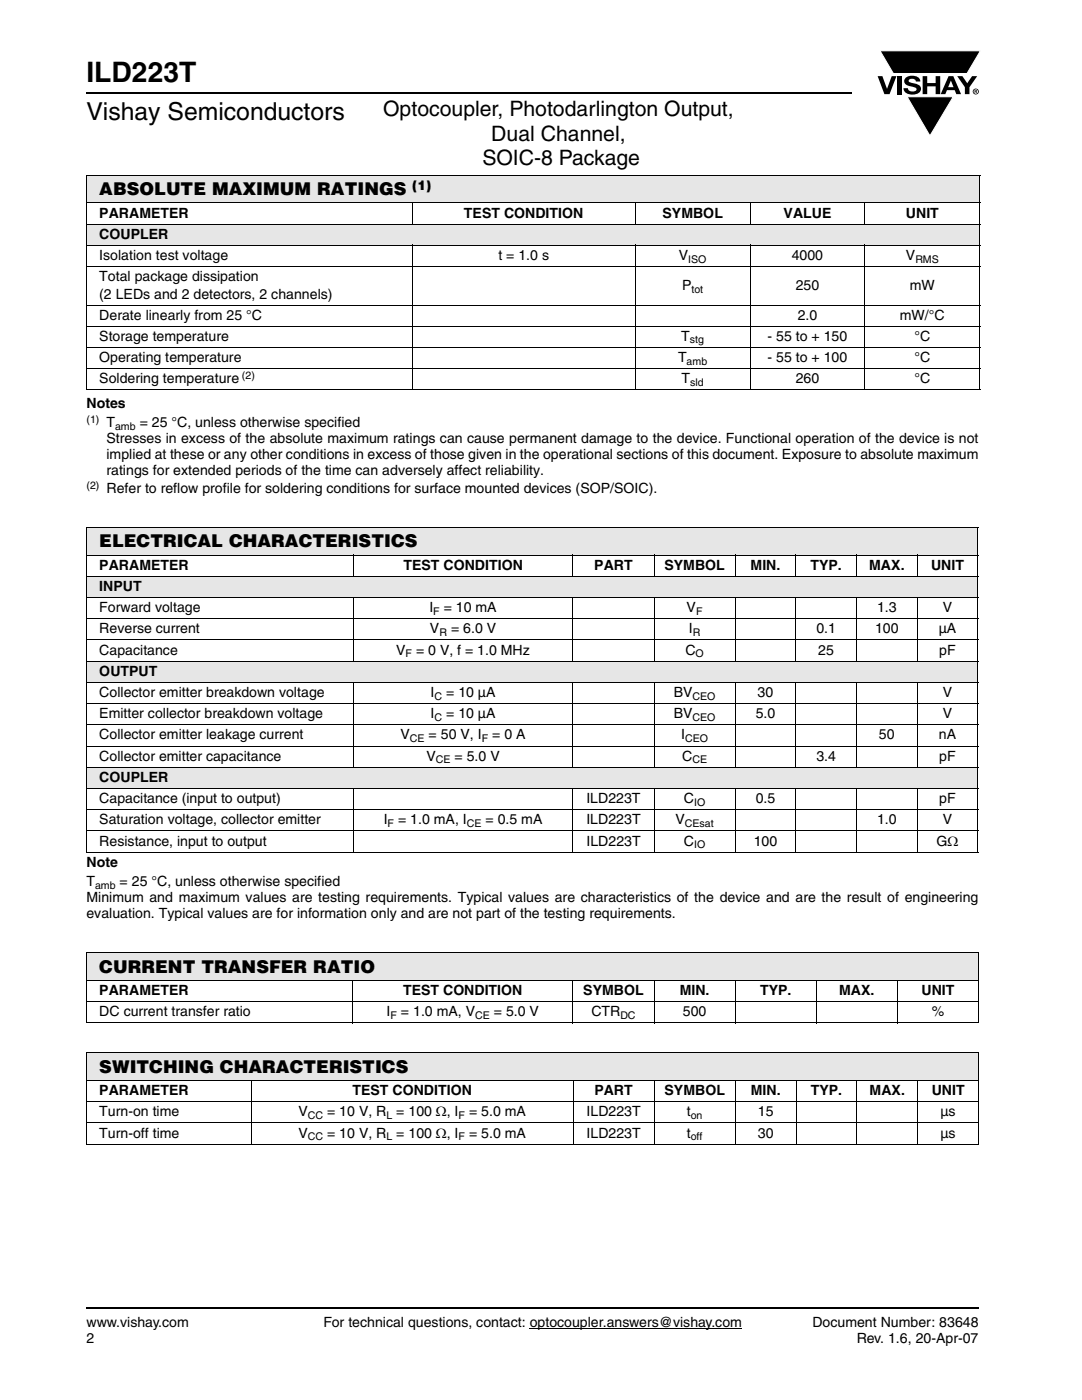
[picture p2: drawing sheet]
<svg xmlns="http://www.w3.org/2000/svg" width="216mm" height="279mm" viewBox="0 0 216 279" stroke-linecap="round" stroke-linejoin="round" font-family="sans-serif">
<defs><g id="words">
<text font-size="5.6" x="17.3" y="16.4">ILD223T</text>
<text font-size="4.9" x="17.3" y="24">Vishay Semiconductors</text>
<g font-size="4.2">
<text x="76.5" y="23.1">Optocoupler, Photodarlington Output,</text>
<text x="98" y="28.1">Dual Channel,</text>
<text x="96.2" y="33">SOIC-8 Package</text>
</g>
<g font-size="3.5">
<text x="19.8" y="38.9">ABSOLUTE MAXIMUM RATINGS</text>
<text x="19.8" y="109.2">ELECTRICAL CHARACTERISTICS</text>
<text x="19.8" y="194.1">CURRENT TRANSFER RATIO</text>
<text x="19.8" y="214.1">SWITCHING CHARACTERISTICS</text>
</g>
<g font-size="2.8">
<text x="19.8" y="47.7">COUPLER</text>
<text x="19.8" y="43.4">PARAMETER</text>
<text x="92.6" y="43.4">TEST CONDITION</text>
<text x="132.2" y="43.4">SYMBOL</text>
<text x="156.4" y="43.4">VALUE</text>
<text x="180.8" y="43.4">UNIT</text>
<text x="19.8" y="51.9">Isolation test voltage</text>
<text x="99.4" y="51.9">t = 1.0 s</text>
<text x="135.4" y="51.9">V</text>
<text x="158" y="51.9">4000</text>
<text x="180.8" y="51.9">V</text>
<text x="19.8" y="56.1">Total package dissipation</text>
<text x="19.8" y="59.7">(2 LEDs and 2 detectors, 2 channels)</text>
<text x="136.1" y="57.9">P</text>
<text x="158.8" y="57.9">250</text>
<text x="181.5" y="57.9">mW</text>
<text x="19.8" y="63.9">Derate linearly from 25 °C</text>
<text x="159.2" y="63.9">2.0</text>
<text x="179.6" y="63.9">mW/°C</text>
<text x="19.8" y="68">Storage temperature</text>
<text x="135.9" y="68">T</text>
<text x="153.2" y="68">- 55 to + 150</text>
<text x="182.5" y="68">°C</text>
<text x="19.8" y="72.2">Operating temperature</text>
<text x="19.8" y="76.5">Soldering temperature</text>
<text x="135.3" y="72.2">T</text>
<text x="136" y="76.5">T</text>
<text x="153.2" y="72.2">- 55 to + 100</text>
<text x="158.8" y="76.5">260</text>
<text x="182.5" y="72.2">°C</text>
<text x="182.5" y="76.5">°C</text>
<text x="17.3" y="81.4">Notes</text>
<text x="21.3" y="88.5">Stresses in excess of the absolute maximum ratings can cause permanent damage to the device. Functional operation of the device is not</text>
<text x="21.3" y="85.3">T</text>
<text x="27.9" y="85.3">= 25 °C, unless otherwise specified</text>
<text x="21.3" y="91.6">implied at these or any other conditions in excess of those given in the operational sections of this document. Exposure to absolute maximum</text>
<text x="21.3" y="94.8">ratings for extended periods of the time can adversely affect reliability.</text>
<text x="21.3" y="98.3">Refer to reflow profile for soldering conditions for surface mounted devices (SOP/SOIC).</text>
<text x="19.8" y="113.7">PARAMETER</text>
<text x="80.5" y="113.7">TEST CONDITION</text>
<text x="118.6" y="113.7">PART</text>
<text x="132.6" y="113.7">SYMBOL</text>
<text x="149.8" y="113.7">MIN.</text>
<text x="161.7" y="113.7">TYP.</text>
<text x="173.4" y="113.7">MAX.</text>
<text x="185.8" y="113.7">UNIT</text>
<text x="19.8" y="117.9">INPUT</text>
<text x="19.8" y="122.2">Forward voltage</text>
<text x="85.7" y="122.2">I</text>
<text x="88.5" y="122.2">= 10 mA</text>
<text x="137" y="122.2">V</text>
<text x="175" y="122.2">1.3</text>
<text x="188.1" y="122.2">V</text>
<text x="19.8" y="130.6">Capacitance</text>
<text x="19.8" y="126.4">Reverse current</text>
<text x="79.1" y="130.6">V</text>
<text x="83" y="130.6">= 0 V, f = 1.0 MHz</text>
<text x="85.8" y="126.4">V</text>
<text x="90" y="126.4">= 6.0 V</text>
<text x="136.8" y="130.6">C</text>
<text x="137.4" y="126.4">I</text>
<text x="162.9" y="126.4">0.1</text>
<text x="163.3" y="130.6">25</text>
<text x="174.6" y="126.4">100</text>
<text x="187.3" y="126.4">µA</text>
<text x="187.4" y="130.6">pF</text>
<text x="19.8" y="134.9">OUTPUT</text>
<text x="19.8" y="143.3">Emitter collector breakdown voltage</text>
<text x="19.8" y="139.1">Collector emitter breakdown voltage</text>
<text x="85.9" y="139.1">I</text>
<text x="85.9" y="143.3">I</text>
<text x="89" y="139.1">= 10 µA</text>
<text x="89" y="143.3">= 10 µA</text>
<text x="134.4" y="139.1">BV</text>
<text x="134.4" y="143.3">BV</text>
<text x="150.8" y="143.3">5.0</text>
<text x="151.2" y="139.1">30</text>
<text x="188.1" y="139.1">V</text>
<text x="188.1" y="143.3">V</text>
<text x="19.8" y="147.6">Collector emitter leakage current</text>
<text x="79.9" y="147.6">V</text>
<text x="85.5" y="147.6">= 50 V, I</text>
<text x="98.2" y="147.6">= 0 A</text>
<text x="135.9" y="147.6">I</text>
<text x="175.4" y="147.6">50</text>
<text x="187.3" y="147.6">nA</text>
<text x="19.8" y="151.8">Collector emitter capacitance</text>
<text x="85.1" y="151.8">V</text>
<text x="90.7" y="151.8">= 5.0 V</text>
<text x="136.1" y="151.8">C</text>
<text x="162.9" y="151.8">3.4</text>
<text x="187.4" y="151.8">pF</text>
<text x="19.8" y="156.1">COUPLER</text>
<text x="19.8" y="160.3">Capacitance (input to output)</text>
<text x="117" y="160.3">ILD223T</text>
<text x="136.5" y="160.3">C</text>
<text x="150.8" y="160.3">0.5</text>
<text x="187.4" y="160.3">pF</text>
<text x="19.8" y="164.5">Saturation voltage, collector emitter</text>
<text x="76.6" y="164.5">I</text>
<text x="79.4" y="164.5">= 1.0 mA, I</text>
<text x="96.9" y="164.5">= 0.5 mA</text>
<text x="117" y="164.5">ILD223T</text>
<text x="134.8" y="164.5">V</text>
<text x="175" y="164.5">1.0</text>
<text x="188.1" y="164.5">V</text>
<text x="17.3" y="173">Note</text>
<text x="19.8" y="168.8">Resistance, input to output</text>
<text x="117" y="168.8">ILD223T</text>
<text x="136.5" y="168.8">C</text>
<text x="150.4" y="168.8">100</text>
<text x="186.9" y="168.8">GΩ</text>
<text x="17.3" y="176.9">T</text>
<text x="23.9" y="176.9">= 25 °C, unless otherwise specified</text>
<text x="17.3" y="183.2">evaluation. Typical values are for information only and are not part of the testing requirements.</text>
<text x="17.3" y="180">Minimum and maximum values are testing requirements. Typical values are characteristics of the device and are the result of engineering</text>
<text x="19.8" y="202.8">DC current transfer ratio</text>
<text x="19.8" y="198.6">PARAMETER</text>
<text x="77.1" y="202.8">I</text>
<text x="80" y="202.8">= 1.0 mA, V</text>
<text x="80.4" y="198.6">TEST CONDITION</text>
<text x="98.6" y="202.8">= 5.0 V</text>
<text x="116.4" y="198.6">SYMBOL</text>
<text x="118" y="202.8">CTR</text>
<text x="135.6" y="198.6">MIN.</text>
<text x="136.2" y="202.8">500</text>
<text x="151.7" y="198.6">TYP.</text>
<text x="167.4" y="198.6">MAX.</text>
<text x="183.9" y="198.6">UNIT</text>
<text x="185.9" y="202.8">%</text>
<text x="19.8" y="218.6">PARAMETER</text>
<text x="70.3" y="218.6">TEST CONDITION</text>
<text x="118.6" y="218.6">PART</text>
<text x="132.6" y="218.6">SYMBOL</text>
<text x="149.8" y="218.6">MIN.</text>
<text x="161.8" y="218.6">TYP.</text>
<text x="173.5" y="218.6">MAX.</text>
<text x="185.9" y="218.6">UNIT</text>
<text x="19.8" y="227">Turn-off time</text>
<text x="19.8" y="222.8">Turn-on time</text>
<text x="59.6" y="222.8">V</text>
<text x="59.6" y="227">V</text>
<text x="65.3" y="222.8">= 10 V, R = 100 Ω, I</text>
<text x="65.3" y="227">= 10 V, R = 100 Ω, I</text>
<text x="93.6" y="222.8">= 5.0 mA</text>
<text x="93.6" y="227">= 5.0 mA</text>
<text x="117" y="222.8">ILD223T</text>
<text x="117" y="227">ILD223T</text>
<text x="137.1" y="222.8">t</text>
<text x="137.1" y="227">t</text>
<text x="151.2" y="222.8">15</text>
<text x="151.2" y="227">30</text>
<text x="187.7" y="222.8">µs</text>
<text x="187.7" y="227">µs</text>
<text x="17.3" y="264.9">www.vishay.com</text>
<text x="17.3" y="268.1">2</text>
<text x="64.6" y="264.9">For technical questions, contact: optocoupler.answers@vishay.com</text>
<text x="162.1" y="264.9">Document Number: 83648</text>
<text x="170.9" y="268.1">Rev. 1.6, 20-Apr-07</text>
</g>
<text font-size="2.6" x="82.3" y="37.9">(1)</text>
<g font-size="2.1">
<text x="137.3" y="52.4">ISO</text>
<text x="182.6" y="52.4">RMS</text>
<text x="138" y="58.4">tot</text>
<text x="137.7" y="68.5">stg</text>
<text x="48.3" y="75.6">(2)</text>
<text x="137" y="72.7">amb</text>
<text x="137.7" y="77">sld</text>
<text x="17.3" y="84.4">(1)</text>
<text x="23" y="85.8">amb</text>
<text x="17.3" y="97.5">(2)</text>
<text x="86.5" y="122.7">F</text>
<text x="138.9" y="122.7">F</text>
<text x="80.9" y="131.1">F</text>
<text x="87.7" y="126.9">R</text>
<text x="138.2" y="126.9">R</text>
<text x="138.8" y="131.1">O</text>
<text x="86.7" y="139.6">C</text>
<text x="86.7" y="143.8">C</text>
<text x="138.2" y="139.6">CEO</text>
<text x="138.2" y="143.8">CEO</text>
<text x="81.8" y="148.1">CE</text>
<text x="96.1" y="148.1">F</text>
<text x="136.7" y="148.1">CEO</text>
<text x="87" y="152.3">CE</text>
<text x="138.2" y="152.3">CE</text>
<text x="138.5" y="160.8">IO</text>
<text x="77.3" y="165">F</text>
<text x="93.2" y="165">CE</text>
<text x="136.7" y="165">CEsat</text>
<text x="138.5" y="169.3">IO</text>
<text x="19" y="177.4">amb</text>
<text x="77.9" y="203.3">F</text>
<text x="94.8" y="203.3">CE</text>
<text x="123.8" y="203.3">DC</text>
<text x="61.4" y="223.3">CC</text>
<text x="61.4" y="227.5">CC</text>
<text x="77.1" y="223.3">L</text>
<text x="77.1" y="227.5">L</text>
<text x="91.5" y="223.3">F</text>
<text x="91.5" y="227.5">F</text>
<text x="137.8" y="223.3">on</text>
<text x="137.8" y="227.5">off</text>
</g>
</g></defs>
<path d="M105.7 265.1h42.4" fill="none" stroke="#000" stroke-width=".2"/>
<path d="M17.3 261h178" fill="none" stroke="#000" stroke-width=".36"/>
<path d="M175.1 10.1h20.7v17.2h-20.7z" fill="#fff"/>
<g fill="#000">
<path d="M175.1 15.2h1l.9 2.5 .9-2.5h1l-1.4 3.6h-1zM175.6 10.1h20l-2.7 4.6h-14.6zM179 15.2h.9v3.6h-.9zM180.8 15.5a2.1 2.1 0 0 1 2.7 .3l.1 .5h-.8a.79 .79 0 0 0-.7-.6 .79 .79 0 0 0-.8 .4l.2 .3 1 .3a1.08 1.08 0 0 1 1.3 1 1.08 1.08 0 0 1-1.1 1.1 1.73 1.73 0 0 1-2.4-1.2h.9a.96 .96 0 0 0 .8 .7 .96 .96 0 0 0 .9-.5 1.31 1.31 0 0 0-1.2-.6 1.03 1.03 0 0 1-1.1-.5 1.03 1.03 0 0 1 .2-1.2zM184.1 15.2h.9v1.4h1.7v-1.4h.9v3.6h-.9v-1.6h-1.7v1.6h-.9zM181 19.3h9.2l-4.6 7.8zM191 15.2h1l1 1.4 1-1.4h1l-1.6 2.2v1.4h-.9v-1.4z"/>
<path d="M189.7 16.1l-.5 1.3h1.1zM189.3 15.2h.9l1.6 3.6h-1l-.3-.8h-1.5l-.4 .8h-.9z"/>
<path d="M194.6 18v.2h.2v-.1zM194.5 17.9l.4 .1 .1 .1-.2 .2 .2 .3-.3-.3-.1 .3h-.1zM194.2 18.3a.5 .5 0 0 0 1 0 .5 .5 0 0 0-1 0zM194.1 18.3a.6 .6 0 0 1 1.2 0 .6 .6 0 0 1-1.2 0z"/>
</g>
<path d="M175.6 10.1h20l-2.7 4.6h-14.6zM181 19.3h9.2l-4.6 7.8z" fill="none" stroke="#fff" stroke-width=".2"/>
<path d="M17.3 18.6h152.7" fill="none" stroke="#000" stroke-width=".36"/>
<g fill="#e6e6e6">
<path d="M17.3 44.7h178.2v4.3h-178.2z"/>
<path d="M17.3 35h178.2v5.5h-178.2z"/>
</g>
<g fill="#fff">
<path d="M17.3 40.5h64.9v4.2h-64.9z"/>
<path d="M82.2 40.5h44.5v4.2h-44.5z"/>
<path d="M126.7 40.5h23v4.2h-23z"/>
<path d="M149.7 40.5h22.9v4.2h-22.9z"/>
<path d="M172.6 40.5h22.9v4.2h-22.9z"/>
</g>
<g fill="none" stroke="#000" stroke-width=".2">
<path d="M17.2 35h178.4M17.3 35.1v42.6M195.5 35.1v42.6M17.2 40.5h178.4M17.2 44.7h178.4M17.2 49h178.4M17.2 53.2h178.4M82.2 40.4v4.4M82.2 48.9v29M126.7 40.4v4.4M126.7 48.9v29M149.7 40.4v4.4"/>
<path d="M149.7 48.9v29M172.6 40.4v4.4M172.6 48.9v29M17.2 61h178.4M17.2 65.1h178.4M17.2 69.3h178.4M17.2 73.5h178.4M17.2 77.8h178.4"/>
</g>
<path d="M17.3 105.3h177.8v5.5h-177.8z" fill="#e6e6e6"/>
<g fill="#fff">
<path d="M17.3 110.8h53.2v4.2h-53.2z"/>
<path d="M70.5 110.8h43.8v4.2h-43.8z"/>
<path d="M114.3 110.8h16.2v4.2h-16.2z"/>
<path d="M130.5 110.8h16.2v4.2h-16.2z"/>
<path d="M146.7 110.8h12.1v4.2h-12.1z"/>
<path d="M158.8 110.8h12.1v4.2h-12.1z"/>
<path d="M170.9 110.8h12.1v4.2h-12.1z"/>
<path d="M183 110.8h12.1v4.2h-12.1z"/>
</g>
<g fill="#e6e6e6">
<path d="M17.3 115h177.8v4.3h-177.8z"/>
<path d="M17.3 132h177.8v4.2h-177.8z"/>
<path d="M17.3 153.1h177.8v4.3h-177.8z"/>
</g>
<g fill="none" stroke="#000" stroke-width=".2">
<path d="M17.2 105.3h178M17.2 110.8h178M17.2 115h178M17.2 119.3h178M17.3 105.4v64.5M70.5 110.7v4.4M70.5 119.1v12.9M114.3 110.7v4.4M114.3 119.1v12.9M130.5 110.7v4.4M130.5 119.1v12.9M146.7 110.7v4.4"/>
<path d="M146.7 119.1v12.9M158.8 110.7v4.4M158.8 119.1v12.9M170.9 110.7v4.4M170.9 119.1v12.9M183 110.7v4.4M183 119.1v12.9M195.1 105.4v64.5M17.2 123.5h178M17.2 127.7h178M17.2 132h178M17.2 136.2h178"/>
<path d="M70.5 136.1v17.1M114.3 136.1v17.1M130.5 136.1v17.1M146.7 136.1v17.1M158.8 136.1v17.1M170.9 136.1v17.1M183 136.1v17.1M17.2 140.4h178M17.2 144.7h178M17.2 148.9h178M17.2 153.1h178M17.2 157.4h178"/>
<path d="M70.5 157.2v12.9M114.3 157.2v12.9M130.5 157.2v12.9M146.7 157.2v12.9M158.8 157.2v12.9M170.9 157.2v12.9M183 157.2v12.9M17.2 161.6h178M17.2 165.8h178M17.2 170.1h178"/>
</g>
<path d="M17.3 190.2h178v5.5h-178z" fill="#e6e6e6"/>
<g fill="#fff">
<path d="M17.3 195.7h53.1v4.2h-53.1z"/>
<path d="M70.4 195.7h43.9v4.2h-43.9z"/>
<path d="M114.3 195.7h16.2v4.2h-16.2z"/>
<path d="M130.5 195.7h16.2v4.2h-16.2z"/>
<path d="M146.7 195.7h16.2v4.2h-16.2z"/>
<path d="M162.9 195.7h16.2v4.2h-16.2z"/>
<path d="M179.1 195.7h16.2v4.2h-16.2z"/>
</g>
<path d="M17.2 190.2h178.1M17.2 195.7h178.1M17.2 199.9h178.1M17.3 190.2v13.8M70.4 195.6v8.6M114.3 195.6v8.6M130.5 195.6v8.6M146.7 195.6v8.6M162.9 195.6v8.6M179.1 195.6v8.6M195.3 190.2v13.8M17.2 204.1h178.1" fill="none" stroke="#000" stroke-width=".2"/>
<path d="M17.3 210.1h178v5.5h-178z" fill="#e6e6e6"/>
<g fill="#fff">
<path d="M17.3 215.6h32.9v4.3h-32.9z"/>
<path d="M50.2 215.6h64.1v4.3h-64.1z"/>
<path d="M114.3 215.6h16.2v4.3h-16.2z"/>
<path d="M130.5 215.6h16.2v4.3h-16.2z"/>
<path d="M146.7 215.6h12.2v4.3h-12.2z"/>
<path d="M158.9 215.6h12.1v4.3h-12.1z"/>
<path d="M171 215.6h12.1v4.3h-12.1z"/>
<path d="M183.1 215.6h12.2v4.3h-12.2z"/>
</g>
<g fill="none" stroke="#000" stroke-width=".2">
<path d="M17.2 210.1h178.1M17.2 215.6h178.1M17.2 219.9h178.1M17.3 210.2v18M50.2 215.5v12.9M114.3 215.5v12.9M130.5 215.5v12.9M146.7 215.5v12.9M158.9 215.5v12.9M171 215.5v12.9M183.1 215.5v12.9M195.3 210.2v18"/>
<path d="M17.2 224.1h178.1M17.2 228.3h178.1"/>
</g>
<use href="#words"/>
</svg>
